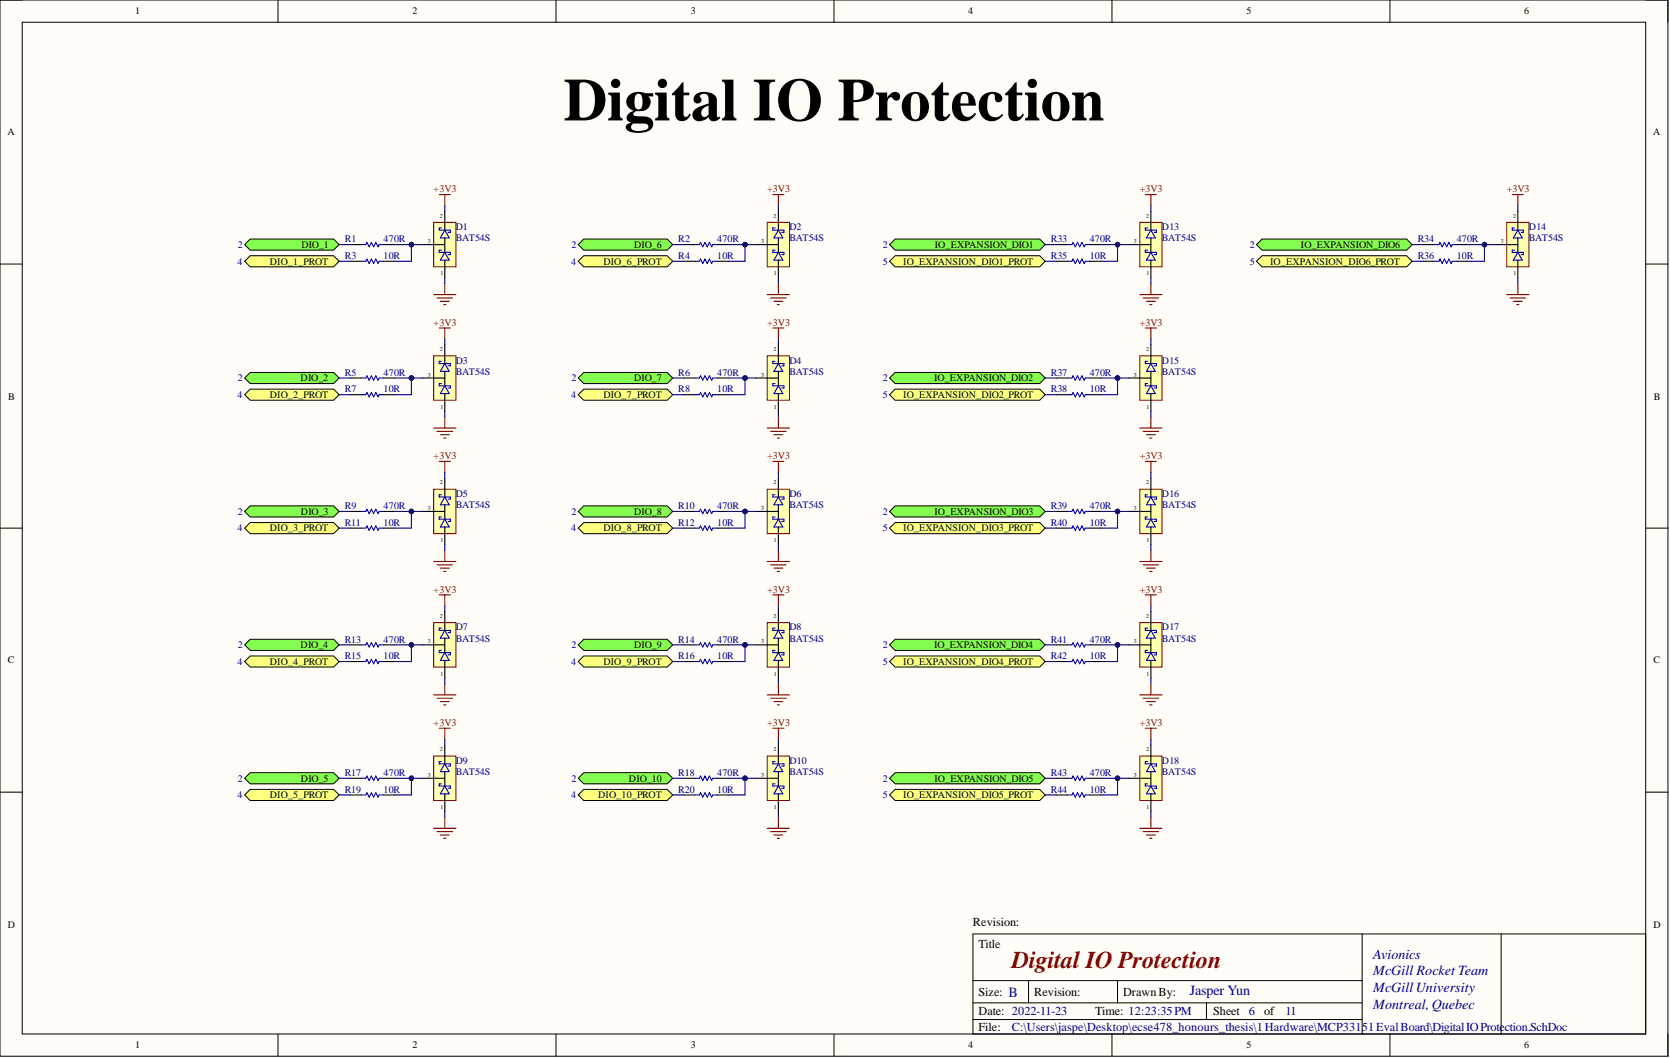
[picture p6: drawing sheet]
<svg xmlns="http://www.w3.org/2000/svg" width="381mm" height="241mm" viewBox="0 0 381 241" stroke-linecap="round" stroke-linejoin="round" font-family="sans-serif">
<defs><g id="words">
<text font-size="13.8" x="128.6" y="27.5">Digital IO Protection</text>
<text font-size="5.5" fill="#800000" x="230.9" y="220.7">Digital IO Protection</text>
<g font-size="3.2" fill="#000080">
<text x="313.3" y="218.7">Avionics</text>
<text x="230.1" y="227.3">B</text>
<text x="271.4" y="227">Jasper Yun</text>
<text x="313.3" y="222.5">McGill Rocket Team</text>
<text x="313.3" y="226.3">McGillUniversity</text>
<text x="313.3" y="230.1">Montreal,Quebec</text>
</g>
<g font-size="2.8">
<text x="222" y="211.1">Revision:</text>
<text x="223.2" y="216.2">Title</text>
<text x="223.2" y="227.1">Size:</text>
<text x="235.9" y="227.1">Revision:</text>
<text x="256.2" y="227.1">DrawnBy:</text>
<text x="223.2" y="231.4">Date: 2022-11-23</text>
<text x="249.9" y="231.4">Time: 12:23:35PM</text>
<text x="276.8" y="231.4">Sheet</text>
<text x="288.4" y="231.4">of</text>
<text x="223.2" y="235.2">File:</text>
</g>
<g font-size="2.8" fill="#000080">
<text x="284.9" y="231.4">6</text>
<text x="293.3" y="231.4">11</text>
<text x="230.9" y="235.2">C:\Users\jaspe\Desktop\ecse478_honours_thesis\1Hardware\MCP33151EvalBoard\DigitalIOProtection.SchDoc</text>
</g>
<g font-size="2.3">
<text x="30.9" y="3.3">1</text>
<text x="94.1" y="3.3">2</text>
<text x="157.6" y="3.3">3</text>
<text x="220.9" y="3.3">4</text>
<text x="284.4" y="3.3">5</text>
<text x="347.7" y="3.3">6</text>
<text x="1.7" y="30.9">A</text>
<text x="377.1" y="30.9">A</text>
<text x="68.7" y="56.5">DIO_1</text>
<text x="144.7" y="56.5">DIO_6</text>
<text x="213.3" y="56.5">IO_EXPANSION_DIO1</text>
<text x="296.8" y="56.5">IO_EXPANSION_DIO6</text>
<text x="61.6" y="60.4">DIO_1_PROT</text>
<text x="137.7" y="60.4">DIO_6_PROT</text>
<text x="206.1" y="60.4">IO_EXPANSION_DIO1_PROT</text>
<text x="289.8" y="60.4">IO_EXPANSION_DIO6_PROT</text>
<text x="68.6" y="87">DIO_2</text>
<text x="144.7" y="87">DIO_7</text>
<text x="213.1" y="87">IO_EXPANSION_DIO2</text>
<text x="1.9" y="91.1">B</text>
<text x="61.6" y="90.8">DIO_2_PROT</text>
<text x="137.7" y="90.8">DIO_7_PROT</text>
<text x="206.1" y="90.8">IO_EXPANSION_DIO2_PROT</text>
<text x="377.3" y="91.1">B</text>
<text x="68.7" y="117.4">DIO_3</text>
<text x="144.7" y="117.4">DIO_8</text>
<text x="213.2" y="117.4">IO_EXPANSION_DIO3</text>
<text x="61.6" y="121.2">DIO_3_PROT</text>
<text x="137.7" y="121.2">DIO_8_PROT</text>
<text x="206.1" y="121.2">IO_EXPANSION_DIO3_PROT</text>
<text x="68.6" y="147.8">DIO_4</text>
<text x="144.7" y="147.8">DIO_9</text>
<text x="213.1" y="147.8">IO_EXPANSION_DIO4</text>
<text x="1.8" y="151.3">C</text>
<text x="61.6" y="151.6">DIO_4_PROT</text>
<text x="137.7" y="151.6">DIO_9_PROT</text>
<text x="206.1" y="151.6">IO_EXPANSION_DIO4_PROT</text>
<text x="377.2" y="151.3">C</text>
<text x="68.7" y="178.3">DIO_5</text>
<text x="143.5" y="178.3">DIO_10</text>
<text x="213.2" y="178.3">IO_EXPANSION_DIO5</text>
<text x="61.6" y="182.1">DIO_5_PROT</text>
<text x="136.5" y="182.1">DIO_10_PROT</text>
<text x="206.1" y="182.1">IO_EXPANSION_DIO5_PROT</text>
<text x="1.8" y="211.6">D</text>
<text x="377.2" y="211.6">D</text>
<text x="30.9" y="239.1">1</text>
<text x="94.1" y="239.1">2</text>
<text x="157.6" y="239.1">3</text>
<text x="220.9" y="239.1">4</text>
<text x="284.4" y="239.1">5</text>
<text x="347.7" y="239.1">6</text>
</g>
<g font-size="2.3" fill="#800000">
<text x="98.9" y="43.9">+3V3</text>
<text x="175" y="43.9">+3V3</text>
<text x="260" y="43.9">+3V3</text>
<text x="343.7" y="43.9">+3V3</text>
<text x="98.9" y="74.3">+3V3</text>
<text x="175" y="74.3">+3V3</text>
<text x="260" y="74.3">+3V3</text>
<text x="98.9" y="104.7">+3V3</text>
<text x="175" y="104.7">+3V3</text>
<text x="260" y="104.7">+3V3</text>
<text x="98.9" y="135.2">+3V3</text>
<text x="175" y="135.2">+3V3</text>
<text x="260" y="135.2">+3V3</text>
<text x="98.9" y="165.6">+3V3</text>
<text x="175" y="165.6">+3V3</text>
<text x="260" y="165.6">+3V3</text>
</g>
<g font-size="2.3" fill="#000080">
<text x="104" y="52.5">D1</text>
<text x="180.1" y="52.5">D2</text>
<text x="265.1" y="52.5">D13</text>
<text x="348.8" y="52.5">D14</text>
<text x="54.3" y="56.5">2</text>
<text x="78.6" y="55.3">R1</text>
<text x="78.6" y="59.1">R3</text>
<text x="87.5" y="55.3">470R</text>
<text x="87.5" y="59.1">10R</text>
<text x="104" y="55">BAT54S</text>
<text x="130.4" y="56.5">2</text>
<text x="154.7" y="55.3">R2</text>
<text x="154.7" y="59.1">R4</text>
<text x="163.6" y="55.3">470R</text>
<text x="163.6" y="59.1">10R</text>
<text x="180.1" y="55">BAT54S</text>
<text x="201.4" y="56.5">2</text>
<text x="239.7" y="55.3">R33</text>
<text x="239.7" y="59.1">R35</text>
<text x="248.6" y="55.3">470R</text>
<text x="248.6" y="59.1">10R</text>
<text x="265.1" y="55">BAT54S</text>
<text x="285.1" y="56.5">2</text>
<text x="323.5" y="55.3">R34</text>
<text x="323.5" y="59.1">R36</text>
<text x="332.3" y="55.3">470R</text>
<text x="332.3" y="59.1">10R</text>
<text x="348.8" y="55">BAT54S</text>
<text x="54.2" y="60.4">4</text>
<text x="130.3" y="60.4">4</text>
<text x="201.4" y="60.4">5</text>
<text x="285.1" y="60.4">5</text>
<text x="104" y="82.9">D3</text>
<text x="180.1" y="82.9">D4</text>
<text x="265.1" y="82.9">D15</text>
<text x="54.3" y="87">2</text>
<text x="78.6" y="85.7">R5</text>
<text x="78.6" y="89.5">R7</text>
<text x="87.5" y="85.7">470R</text>
<text x="87.5" y="89.5">10R</text>
<text x="104" y="85.5">BAT54S</text>
<text x="130.4" y="87">2</text>
<text x="154.7" y="85.7">R6</text>
<text x="154.7" y="89.5">R8</text>
<text x="163.6" y="85.7">470R</text>
<text x="163.6" y="89.5">10R</text>
<text x="180.1" y="85.5">BAT54S</text>
<text x="201.4" y="87">2</text>
<text x="239.7" y="85.7">R37</text>
<text x="239.7" y="89.5">R38</text>
<text x="248.6" y="85.7">470R</text>
<text x="248.6" y="89.5">10R</text>
<text x="265.1" y="85.5">BAT54S</text>
<text x="54.2" y="90.8">4</text>
<text x="130.3" y="90.8">4</text>
<text x="201.4" y="90.8">5</text>
<text x="104" y="113.3">D5</text>
<text x="180.1" y="113.3">D6</text>
<text x="265.1" y="113.3">D16</text>
<text x="54.3" y="117.4">2</text>
<text x="78.6" y="116.1">R9</text>
<text x="78.6" y="119.9">R11</text>
<text x="87.5" y="116.1">470R</text>
<text x="87.5" y="119.9">10R</text>
<text x="104" y="115.9">BAT54S</text>
<text x="130.4" y="117.4">2</text>
<text x="154.7" y="116.1">R10</text>
<text x="154.7" y="119.9">R12</text>
<text x="163.6" y="116.1">470R</text>
<text x="163.6" y="119.9">10R</text>
<text x="180.1" y="115.9">BAT54S</text>
<text x="201.4" y="117.4">2</text>
<text x="239.7" y="116.1">R39</text>
<text x="239.7" y="119.9">R40</text>
<text x="248.6" y="116.1">470R</text>
<text x="248.6" y="119.9">10R</text>
<text x="265.1" y="115.9">BAT54S</text>
<text x="54.2" y="121.2">4</text>
<text x="130.3" y="121.2">4</text>
<text x="201.4" y="121.2">5</text>
<text x="104" y="143.8">D7</text>
<text x="180.1" y="143.8">D8</text>
<text x="265.1" y="143.8">D17</text>
<text x="54.3" y="147.8">2</text>
<text x="78.6" y="146.6">R13</text>
<text x="87.5" y="146.6">470R</text>
<text x="104" y="146.3">BAT54S</text>
<text x="130.4" y="147.8">2</text>
<text x="154.7" y="146.6">R14</text>
<text x="163.6" y="146.6">470R</text>
<text x="180.1" y="146.3">BAT54S</text>
<text x="201.4" y="147.8">2</text>
<text x="239.7" y="146.6">R41</text>
<text x="248.6" y="146.6">470R</text>
<text x="265.1" y="146.3">BAT54S</text>
<text x="54.2" y="151.6">4</text>
<text x="78.6" y="150.4">R15</text>
<text x="87.5" y="150.4">10R</text>
<text x="130.3" y="151.6">4</text>
<text x="154.7" y="150.4">R16</text>
<text x="163.6" y="150.4">10R</text>
<text x="201.4" y="151.6">5</text>
<text x="239.7" y="150.4">R42</text>
<text x="248.6" y="150.4">10R</text>
<text x="54.3" y="178.3">2</text>
<text x="78.6" y="177">R17</text>
<text x="87.5" y="177">470R</text>
<text x="104" y="174.2">D9</text>
<text x="104" y="176.7">BAT54S</text>
<text x="130.4" y="178.3">2</text>
<text x="154.7" y="177">R18</text>
<text x="163.6" y="177">470R</text>
<text x="180.1" y="174.2">D10</text>
<text x="180.1" y="176.7">BAT54S</text>
<text x="201.4" y="178.3">2</text>
<text x="239.7" y="177">R43</text>
<text x="248.6" y="177">470R</text>
<text x="265.1" y="174.2">D18</text>
<text x="265.1" y="176.7">BAT54S</text>
<text x="54.2" y="182.1">4</text>
<text x="78.6" y="180.8">R19</text>
<text x="87.5" y="180.8">10R</text>
<text x="130.3" y="182.1">4</text>
<text x="154.7" y="180.8">R20</text>
<text x="163.6" y="180.8">10R</text>
<text x="201.4" y="182.1">5</text>
<text x="239.7" y="180.8">R44</text>
<text x="248.6" y="180.8">10R</text>
</g>
<g font-size="1.4">
<text x="100.4" y="49.6">2</text>
<text x="176.5" y="49.6">2</text>
<text x="261.5" y="49.6">2</text>
<text x="345.2" y="49.6">2</text>
<text x="97.6" y="55.4">3</text>
<text x="173.7" y="55.4">3</text>
<text x="258.7" y="55.4">3</text>
<text x="342.4" y="55.4">3</text>
<text x="100.5" y="62.8">1</text>
<text x="176.6" y="62.8">1</text>
<text x="261.6" y="62.8">1</text>
<text x="345.3" y="62.8">1</text>
<text x="100.4" y="80">2</text>
<text x="176.5" y="80">2</text>
<text x="261.5" y="80">2</text>
<text x="97.6" y="85.9">3</text>
<text x="173.7" y="85.9">3</text>
<text x="258.7" y="85.9">3</text>
<text x="100.5" y="93.2">1</text>
<text x="176.6" y="93.2">1</text>
<text x="261.6" y="93.2">1</text>
<text x="100.4" y="110.5">2</text>
<text x="176.5" y="110.5">2</text>
<text x="261.5" y="110.5">2</text>
<text x="97.6" y="116.3">3</text>
<text x="173.7" y="116.3">3</text>
<text x="258.7" y="116.3">3</text>
<text x="100.5" y="123.7">1</text>
<text x="176.6" y="123.7">1</text>
<text x="261.6" y="123.7">1</text>
<text x="100.4" y="140.9">2</text>
<text x="176.5" y="140.9">2</text>
<text x="261.5" y="140.9">2</text>
<text x="97.6" y="146.7">3</text>
<text x="173.7" y="146.7">3</text>
<text x="258.7" y="146.7">3</text>
<text x="100.5" y="154.1">1</text>
<text x="176.6" y="154.1">1</text>
<text x="261.6" y="154.1">1</text>
<text x="100.4" y="171.3">2</text>
<text x="176.5" y="171.3">2</text>
<text x="261.5" y="171.3">2</text>
<text x="97.6" y="177.2">3</text>
<text x="173.7" y="177.2">3</text>
<text x="258.7" y="177.2">3</text>
<text x="100.5" y="184.5">1</text>
<text x="176.6" y="184.5">1</text>
<text x="261.6" y="184.5">1</text>
</g>
</g></defs>
<path d="M0 0h380.5v240.9h-380.5z" fill-rule="evenodd" fill="#fffcf8"/>
<path d="M0 0h380.5v240.9h-380.5z" fill="none" stroke="#000" stroke-width=".23"/>
<path d="M5.1 5.1h370.4v230.7h-370.4z" fill-rule="evenodd" fill="#fffcf8"/>
<g fill="none" stroke="#000" stroke-width=".23">
<path d="M0 0h5.1M5.1 5.1h370.4v230.7h-370.4zM63.4 0v5.1M126.8 0v5.1M190.3 0v5.1M253.7 0v5.1M317.1 0v5.1M375.5 0h5v5.1M0 60.2h5.1M375.5 60.2h5M0 120.4h5.1M375.5 120.4h5"/>
<path d="M0 180.7h5.1M375.5 180.7h5M222 213h153.5v22.8h-153.5zM310.8 213v22.8M342.5 213v22.8M63.4 235.8v5.1M126.8 235.8v5.1M190.3 235.8v5.1M222 223.7h88.8M222 228.7h88.8M222 232.5h88.8M234.7 223.7v5"/>
<path d="M253.7 235.8v5.1M255 223.7v5M275.2 228.7v3.8M317.1 235.8v5.1M380.5 235.8v5.1"/>
</g>
<path d="M98.9 50.7h5.1v10.2h-5.1z" fill-rule="evenodd" fill="#ffffb0"/>
<path d="M98.9 50.7h5.1v10.2h-5.1z" fill="none" stroke="#800000" stroke-width=".23"/>
<path d="M100.7 57.1h-.5v.5h2.5v.5h-.5M100.7 52h-.5v.5h2.5v.5h-.5M101.5 57.6l1 1.7h-2zM101.5 52.5l1 1.8h-2z" fill="none" stroke="#00f" stroke-width=".25"/>
<path d="M96.4 55.8h5.1M101.5 48.2v4.3M101.5 54.3v3.3M101.5 59.3v4.1" fill="none" stroke="#000" stroke-width=".25"/>
<path d="M100.2 44.4h2.5M101.5 44.4v2.5M98.9 67.2h5.1M99.7 68h3.6M100.5 68.7h2M101.2 69.5h.5M101.5 64.7v2.5" fill="none" stroke="#800000" stroke-width=".25"/>
<path d="M55.8 55.8l1.3-1.3h19l1.3 1.3-1.3 1.3h-19z" fill-rule="evenodd" fill="#85fc50"/>
<path d="M55.8 55.8l1.3-1.3h19l1.3 1.3-1.3 1.3h-19z" fill="none" stroke="#000" stroke-width=".23"/>
<path d="M55.8 59.6l1.3-1.3h19l1.3 1.3-1.3 1.3h-19z" fill-rule="evenodd" fill="#ffff80"/>
<path d="M55.8 59.6l1.3-1.3h19l1.3 1.3-1.3 1.3h-19z" fill="none" stroke="#000" stroke-width=".23"/>
<path d="M79.9 55.8h2.5M79.9 59.6h2.5M87.5 55.8h2.6M87.5 59.6h2.6" fill="none" stroke="#000" stroke-width=".25"/>
<path d="M82.4 55.8h1.1l.2-.5 .5 1 .5-1 .5 1 .5-1 .6 1 .2-.5h1M82.4 59.6h1.1l.2-.5 .5 1 .5-1 .5 1 .5-1 .6 1 .2-.5h1" fill="none" stroke="#00f" stroke-width=".25"/>
<path d="M98.9 81.1h5.1v10.2h-5.1z" fill-rule="evenodd" fill="#ffffb0"/>
<path d="M98.9 81.1h5.1v10.2h-5.1z" fill="none" stroke="#800000" stroke-width=".23"/>
<path d="M100.7 87.5h-.5v.5h2.5v.5h-.5M100.7 82.4h-.5v.5h2.5v.5h-.5M101.5 88l1 1.8h-2zM101.5 82.9l1 1.8h-2z" fill="none" stroke="#00f" stroke-width=".25"/>
<path d="M101.5 78.6v4.3M96.4 86.2h5.1M101.5 84.7v3.3M101.5 89.8v4" fill="none" stroke="#000" stroke-width=".25"/>
<path d="M100.2 74.8h2.5M101.5 74.8v2.5M98.9 97.6h5.1M99.7 98.4h3.6M100.5 99.1h2M101.2 99.9h.5M101.5 95.1v2.5" fill="none" stroke="#800000" stroke-width=".25"/>
<path d="M55.8 86.2l1.3-1.3h19l1.3 1.3-1.3 1.3h-19z" fill-rule="evenodd" fill="#85fc50"/>
<path d="M55.8 86.2l1.3-1.3h19l1.3 1.3-1.3 1.3h-19z" fill="none" stroke="#000" stroke-width=".23"/>
<path d="M55.8 90l1.3-1.2h19l1.3 1.2-1.3 1.3h-19z" fill-rule="evenodd" fill="#ffff80"/>
<path d="M55.8 90l1.3-1.2h19l1.3 1.2-1.3 1.3h-19z" fill="none" stroke="#000" stroke-width=".23"/>
<path d="M79.9 86.2h2.5M79.9 90h2.5M87.5 86.2h2.6M87.5 90h2.6" fill="none" stroke="#000" stroke-width=".25"/>
<path d="M82.4 86.2h1.1l.2-.5 .5 1 .5-1 .5 1 .5-1 .6 1 .2-.5h1M82.4 90h1.1l.2-.5 .5 1 .5-1 .5 1 .5-1 .6 1 .2-.5h1" fill="none" stroke="#00f" stroke-width=".25"/>
<path d="M98.9 111.6h5.1v10.1h-5.1z" fill-rule="evenodd" fill="#ffffb0"/>
<path d="M98.9 111.6h5.1v10.1h-5.1z" fill="none" stroke="#800000" stroke-width=".23"/>
<path d="M100.7 117.9h-.5v.5h2.5v.5h-.5M100.7 112.8h-.5v.5h2.5v.6h-.5M101.5 118.4l1 1.8h-2zM101.5 113.3l1 1.8h-2z" fill="none" stroke="#00f" stroke-width=".25"/>
<path d="M96.4 116.6h5.1M101.5 109v4.3M101.5 115.1v3.3M101.5 120.2v4.1" fill="none" stroke="#000" stroke-width=".25"/>
<path d="M100.2 105.2h2.5M101.5 105.2v2.6M98.9 128.1h5.1M99.7 128.8h3.6M100.5 129.6h2M101.2 130.3h.5M101.5 125.5v2.6" fill="none" stroke="#800000" stroke-width=".25"/>
<path d="M55.8 116.6l1.3-1.2h19l1.3 1.2-1.3 1.3h-19z" fill-rule="evenodd" fill="#85fc50"/>
<path d="M55.8 116.6l1.3-1.2h19l1.3 1.2-1.3 1.3h-19z" fill="none" stroke="#000" stroke-width=".23"/>
<path d="M55.8 120.4l1.3-1.2h19l1.3 1.2-1.3 1.3h-19z" fill-rule="evenodd" fill="#ffff80"/>
<path d="M55.8 120.4l1.3-1.2h19l1.3 1.2-1.3 1.3h-19z" fill="none" stroke="#000" stroke-width=".23"/>
<path d="M79.9 116.6h2.5M87.5 116.6h2.6M79.9 120.4h2.5M87.5 120.4h2.6" fill="none" stroke="#000" stroke-width=".25"/>
<path d="M82.4 116.6h1.1l.2-.5 .5 1.1 .5-1.1 .5 1.1 .5-1.1 .6 1.1 .2-.6h1M82.4 120.4h1.1l.2-.5 .5 1.1 .5-1.1 .5 1.1 .5-1.1 .6 1.1 .2-.6h1" fill="none" stroke="#00f" stroke-width=".25"/>
<path d="M98.9 142h5.1v10.1h-5.1z" fill-rule="evenodd" fill="#ffffb0"/>
<path d="M98.9 142h5.1v10.1h-5.1z" fill="none" stroke="#800000" stroke-width=".23"/>
<path d="M100.7 148.3h-.5v.5h2.5v.6h-.5M100.7 143.3h-.5v.5h2.5v.5h-.5M101.5 148.8l1 1.8h-2zM101.5 143.8l1 1.8h-2z" fill="none" stroke="#00f" stroke-width=".25"/>
<path d="M101.5 139.5v4.3M96.4 147.1h5.1M101.5 145.6v3.2M101.5 150.6v4.1" fill="none" stroke="#000" stroke-width=".25"/>
<path d="M100.2 135.7h2.5M101.5 135.7v2.5M98.9 158.5h5.1M99.7 159.2h3.6M101.5 155.9v2.6M100.5 160h2M101.2 160.8h.5" fill="none" stroke="#800000" stroke-width=".25"/>
<path d="M55.8 147.1l1.3-1.3h19l1.3 1.3-1.3 1.2h-19z" fill-rule="evenodd" fill="#85fc50"/>
<path d="M55.8 147.1l1.3-1.3h19l1.3 1.3-1.3 1.2h-19z" fill="none" stroke="#000" stroke-width=".23"/>
<path d="M55.8 150.9l1.3-1.3h19l1.3 1.3-1.3 1.2h-19z" fill-rule="evenodd" fill="#ffff80"/>
<path d="M55.8 150.9l1.3-1.3h19l1.3 1.3-1.3 1.2h-19z" fill="none" stroke="#000" stroke-width=".23"/>
<path d="M79.9 147.1h2.5M79.9 150.9h2.5M87.5 147.1h2.6M87.5 150.9h2.6" fill="none" stroke="#000" stroke-width=".25"/>
<path d="M82.4 147.1h1.1l.2-.5 .5 1 .5-1 .5 1 .5-1 .6 1 .2-.5h1M82.4 150.9h1.1l.2-.5 .5 1 .5-1 .5 1 .5-1 .6 1 .2-.5h1" fill="none" stroke="#00f" stroke-width=".25"/>
<path d="M98.9 172.4h5.1v10.2h-5.1z" fill-rule="evenodd" fill="#ffffb0"/>
<path d="M98.9 172.4h5.1v10.2h-5.1z" fill="none" stroke="#800000" stroke-width=".23"/>
<path d="M100.7 178.8h-.5v.5h2.5v.5h-.5M100.7 173.7h-.5v.5h2.5v.5h-.5M101.5 179.3l1 1.8h-2zM101.5 174.2l1 1.8h-2z" fill="none" stroke="#00f" stroke-width=".25"/>
<path d="M96.4 177.5h5.1M101.5 169.9v4.3M101.5 176v3.3M101.5 181.1v4" fill="none" stroke="#000" stroke-width=".25"/>
<path d="M100.2 166.1h2.5M101.5 166.1v2.5M98.9 188.9h5.1M99.7 189.7h3.6M100.5 190.4h2M101.2 191.2h.5M101.5 186.4v2.5" fill="none" stroke="#800000" stroke-width=".25"/>
<path d="M55.8 177.5l1.3-1.3h19l1.3 1.3-1.3 1.3h-19z" fill-rule="evenodd" fill="#85fc50"/>
<path d="M55.8 177.5l1.3-1.3h19l1.3 1.3-1.3 1.3h-19z" fill="none" stroke="#000" stroke-width=".23"/>
<path d="M55.8 181.3l1.3-1.3h19l1.3 1.3-1.3 1.3h-19z" fill-rule="evenodd" fill="#ffff80"/>
<path d="M55.8 181.3l1.3-1.3h19l1.3 1.3-1.3 1.3h-19z" fill="none" stroke="#000" stroke-width=".23"/>
<path d="M79.9 177.5h2.5M87.5 177.5h2.6M79.9 181.3h2.5M87.5 181.3h2.6" fill="none" stroke="#000" stroke-width=".25"/>
<path d="M82.4 177.5h1.1l.2-.5 .5 1 .5-1 .5 1 .5-1 .6 1 .2-.5h1M82.4 181.3h1.1l.2-.5 .5 1 .5-1 .5 1 .5-1 .6 1 .2-.5h1" fill="none" stroke="#00f" stroke-width=".25"/>
<path d="M175 50.7h5.1v10.2h-5.1z" fill-rule="evenodd" fill="#ffffb0"/>
<path d="M175 50.7h5.1v10.2h-5.1z" fill="none" stroke="#800000" stroke-width=".23"/>
<path d="M176.8 57.1h-.5v.5h2.5v.5h-.5M176.8 52h-.5v.5h2.5v.5h-.5M177.6 57.6l1 1.7h-2zM177.6 52.5l1 1.8h-2z" fill="none" stroke="#00f" stroke-width=".25"/>
<path d="M172.5 55.8h5.1M177.6 48.2v4.3M177.6 54.3v3.3M177.6 59.3v4.1" fill="none" stroke="#000" stroke-width=".25"/>
<path d="M176.3 44.4h2.5M177.6 44.4v2.5M175 67.2h5.1M175.8 68h3.6M176.6 68.7h2M177.3 69.5h.5M177.6 64.7v2.5" fill="none" stroke="#800000" stroke-width=".25"/>
<path d="M131.9 55.8l1.3-1.3h19l1.3 1.3-1.3 1.3h-19z" fill-rule="evenodd" fill="#85fc50"/>
<path d="M131.9 55.8l1.3-1.3h19l1.3 1.3-1.3 1.3h-19z" fill="none" stroke="#000" stroke-width=".23"/>
<path d="M131.9 59.6l1.3-1.3h19l1.3 1.3-1.3 1.3h-19z" fill-rule="evenodd" fill="#ffff80"/>
<path d="M131.9 59.6l1.3-1.3h19l1.3 1.3-1.3 1.3h-19z" fill="none" stroke="#000" stroke-width=".23"/>
<path d="M156 55.8h2.6M156 59.6h2.6M163.6 55.8h2.6M163.6 59.6h2.6" fill="none" stroke="#000" stroke-width=".25"/>
<path d="M158.6 55.8h1l.2-.5 .5 1 .5-1 .5 1 .6-1 .5 1 .2-.5h1M158.6 59.6h1l.2-.5 .5 1 .5-1 .5 1 .6-1 .5 1 .2-.5h1" fill="none" stroke="#00f" stroke-width=".25"/>
<path d="M175 81.1h5.1v10.2h-5.1z" fill-rule="evenodd" fill="#ffffb0"/>
<path d="M175 81.1h5.1v10.2h-5.1z" fill="none" stroke="#800000" stroke-width=".23"/>
<path d="M176.8 87.5h-.5v.5h2.5v.5h-.5M176.8 82.4h-.5v.5h2.5v.5h-.5M177.6 88l1 1.8h-2zM177.6 82.9l1 1.8h-2z" fill="none" stroke="#00f" stroke-width=".25"/>
<path d="M177.6 78.6v4.3M172.5 86.2h5.1M177.6 84.7v3.3M177.6 89.8v4" fill="none" stroke="#000" stroke-width=".25"/>
<path d="M176.3 74.8h2.5M177.6 74.8v2.5M175 97.6h5.1M175.8 98.4h3.6M176.6 99.1h2M177.3 99.9h.5M177.6 95.1v2.5" fill="none" stroke="#800000" stroke-width=".25"/>
<path d="M131.9 86.2l1.3-1.3h19l1.3 1.3-1.3 1.3h-19z" fill-rule="evenodd" fill="#85fc50"/>
<path d="M131.9 86.2l1.3-1.3h19l1.3 1.3-1.3 1.3h-19z" fill="none" stroke="#000" stroke-width=".23"/>
<path d="M131.9 90l1.3-1.2h19l1.3 1.2-1.3 1.3h-19z" fill-rule="evenodd" fill="#ffff80"/>
<path d="M131.9 90l1.3-1.2h19l1.3 1.2-1.3 1.3h-19z" fill="none" stroke="#000" stroke-width=".23"/>
<path d="M156 86.2h2.6M156 90h2.6M163.6 86.2h2.6M163.6 90h2.6" fill="none" stroke="#000" stroke-width=".25"/>
<path d="M158.6 86.2h1l.2-.5 .5 1 .5-1 .5 1 .6-1 .5 1 .2-.5h1M158.6 90h1l.2-.5 .5 1 .5-1 .5 1 .6-1 .5 1 .2-.5h1" fill="none" stroke="#00f" stroke-width=".25"/>
<path d="M175 111.6h5.1v10.1h-5.1z" fill-rule="evenodd" fill="#ffffb0"/>
<path d="M175 111.6h5.1v10.1h-5.1z" fill="none" stroke="#800000" stroke-width=".23"/>
<path d="M176.8 117.9h-.5v.5h2.5v.5h-.5M176.8 112.8h-.5v.5h2.5v.6h-.5M177.6 118.4l1 1.8h-2zM177.6 113.3l1 1.8h-2z" fill="none" stroke="#00f" stroke-width=".25"/>
<path d="M172.5 116.6h5.1M177.6 109v4.3M177.6 115.1v3.3M177.6 120.2v4.1" fill="none" stroke="#000" stroke-width=".25"/>
<path d="M176.3 105.2h2.5M177.6 105.2v2.6M175 128.1h5.1M175.8 128.8h3.6M176.6 129.6h2M177.3 130.3h.5M177.6 125.5v2.6" fill="none" stroke="#800000" stroke-width=".25"/>
<path d="M131.9 116.6l1.3-1.2h19l1.3 1.2-1.3 1.3h-19z" fill-rule="evenodd" fill="#85fc50"/>
<path d="M131.9 116.6l1.3-1.2h19l1.3 1.2-1.3 1.3h-19z" fill="none" stroke="#000" stroke-width=".23"/>
<path d="M131.9 120.4l1.3-1.2h19l1.3 1.2-1.3 1.3h-19z" fill-rule="evenodd" fill="#ffff80"/>
<path d="M131.9 120.4l1.3-1.2h19l1.3 1.2-1.3 1.3h-19z" fill="none" stroke="#000" stroke-width=".23"/>
<path d="M156 116.6h2.6M163.6 116.6h2.6M156 120.4h2.6M163.6 120.4h2.6" fill="none" stroke="#000" stroke-width=".25"/>
<path d="M158.6 116.6h1l.2-.5 .5 1.1 .5-1.1 .5 1.1 .6-1.1 .5 1.1 .2-.6h1M158.6 120.4h1l.2-.5 .5 1.1 .5-1.1 .5 1.1 .6-1.1 .5 1.1 .2-.6h1" fill="none" stroke="#00f" stroke-width=".25"/>
<path d="M175 142h5.1v10.1h-5.1z" fill-rule="evenodd" fill="#ffffb0"/>
<path d="M175 142h5.1v10.1h-5.1z" fill="none" stroke="#800000" stroke-width=".23"/>
<path d="M176.8 148.3h-.5v.5h2.5v.6h-.5M176.8 143.3h-.5v.5h2.5v.5h-.5M177.6 148.8l1 1.8h-2zM177.6 143.8l1 1.8h-2z" fill="none" stroke="#00f" stroke-width=".25"/>
<path d="M177.6 139.5v4.3M172.5 147.1h5.1M177.6 145.6v3.2M177.6 150.6v4.1" fill="none" stroke="#000" stroke-width=".25"/>
<path d="M176.3 135.7h2.5M177.6 135.7v2.5M175 158.5h5.1M175.8 159.2h3.6M177.6 155.9v2.6M176.6 160h2M177.3 160.8h.5" fill="none" stroke="#800000" stroke-width=".25"/>
<path d="M131.9 147.1l1.3-1.3h19l1.3 1.3-1.3 1.2h-19z" fill-rule="evenodd" fill="#85fc50"/>
<path d="M131.9 147.1l1.3-1.3h19l1.3 1.3-1.3 1.2h-19z" fill="none" stroke="#000" stroke-width=".23"/>
<path d="M131.9 150.9l1.3-1.3h19l1.3 1.3-1.3 1.2h-19z" fill-rule="evenodd" fill="#ffff80"/>
<path d="M131.9 150.9l1.3-1.3h19l1.3 1.3-1.3 1.2h-19z" fill="none" stroke="#000" stroke-width=".23"/>
<path d="M156 147.1h2.6M156 150.9h2.6M163.6 147.1h2.6M163.6 150.9h2.6" fill="none" stroke="#000" stroke-width=".25"/>
<path d="M158.6 147.1h1l.2-.5 .5 1 .5-1 .5 1 .6-1 .5 1 .2-.5h1M158.6 150.9h1l.2-.5 .5 1 .5-1 .5 1 .6-1 .5 1 .2-.5h1" fill="none" stroke="#00f" stroke-width=".25"/>
<path d="M175 172.4h5.1v10.2h-5.1z" fill-rule="evenodd" fill="#ffffb0"/>
<path d="M175 172.4h5.1v10.2h-5.1z" fill="none" stroke="#800000" stroke-width=".23"/>
<path d="M176.8 178.8h-.5v.5h2.5v.5h-.5M176.8 173.7h-.5v.5h2.5v.5h-.5M177.6 179.3l1 1.8h-2zM177.6 174.2l1 1.8h-2z" fill="none" stroke="#00f" stroke-width=".25"/>
<path d="M172.5 177.5h5.1M177.6 169.9v4.3M177.6 176v3.3M177.6 181.1v4" fill="none" stroke="#000" stroke-width=".25"/>
<path d="M176.3 166.1h2.5M177.6 166.1v2.5M175 188.9h5.1M175.8 189.7h3.6M176.6 190.4h2M177.3 191.2h.5M177.6 186.4v2.5" fill="none" stroke="#800000" stroke-width=".25"/>
<path d="M131.9 177.5l1.3-1.3h19l1.3 1.3-1.3 1.3h-19z" fill-rule="evenodd" fill="#85fc50"/>
<path d="M131.9 177.5l1.3-1.3h19l1.3 1.3-1.3 1.3h-19z" fill="none" stroke="#000" stroke-width=".23"/>
<path d="M131.9 181.3l1.3-1.3h19l1.3 1.3-1.3 1.3h-19z" fill-rule="evenodd" fill="#ffff80"/>
<path d="M131.9 181.3l1.3-1.3h19l1.3 1.3-1.3 1.3h-19z" fill="none" stroke="#000" stroke-width=".23"/>
<path d="M156 177.5h2.6M163.6 177.5h2.6M156 181.3h2.6M163.6 181.3h2.6" fill="none" stroke="#000" stroke-width=".25"/>
<path d="M158.6 177.5h1l.2-.5 .5 1 .5-1 .5 1 .6-1 .5 1 .2-.5h1M158.6 181.3h1l.2-.5 .5 1 .5-1 .5 1 .6-1 .5 1 .2-.5h1" fill="none" stroke="#00f" stroke-width=".25"/>
<path d="M260 50.7h5.1v10.2h-5.1z" fill-rule="evenodd" fill="#ffffb0"/>
<path d="M260 50.7h5.1v10.2h-5.1z" fill="none" stroke="#800000" stroke-width=".23"/>
<path d="M243.5 55.8h1.1l.2-.5 .5 1 .5-1 .5 1 .5-1 .5 1 .3-.5h1M243.5 59.6h1.1l.2-.5 .5 1 .5-1 .5 1 .5-1 .5 1 .3-.5h1M261.8 57.1h-.5v.5h2.5v.5h-.5M261.8 52h-.5v.5h2.5v.5h-.5M262.6 57.6l1 1.7h-2zM262.6 52.5l1 1.8h-2z" fill="none" stroke="#00f" stroke-width=".25"/>
<path d="M241 55.8h2.5M241 59.6h2.5M248.6 55.8h2.5M248.6 59.6h2.5M257.5 55.8h5.1M262.6 48.2v4.3M262.6 54.3v3.3M262.6 59.3v4.1" fill="none" stroke="#000" stroke-width=".25"/>
<path d="M261.3 44.4h2.5M262.6 44.4v2.5M260 67.2h5.1M260.8 68h3.5M261.6 68.7h2M262.3 69.5h.5M262.6 64.7v2.5" fill="none" stroke="#800000" stroke-width=".25"/>
<path d="M260 81.1h5.1v10.2h-5.1z" fill-rule="evenodd" fill="#ffffb0"/>
<path d="M260 81.1h5.1v10.2h-5.1z" fill="none" stroke="#800000" stroke-width=".23"/>
<path d="M243.5 86.2h1.1l.2-.5 .5 1 .5-1 .5 1 .5-1 .5 1 .3-.5h1M243.5 90h1.1l.2-.5 .5 1 .5-1 .5 1 .5-1 .5 1 .3-.5h1M261.8 87.5h-.5v.5h2.5v.5h-.5M261.8 82.4h-.5v.5h2.5v.5h-.5M262.6 88l1 1.8h-2zM262.6 82.9l1 1.8h-2z" fill="none" stroke="#00f" stroke-width=".25"/>
<path d="M262.6 78.6v4.3M241 86.2h2.5M241 90h2.5M248.6 86.2h2.5M248.6 90h2.5M257.5 86.2h5.1M262.6 84.7v3.3M262.6 89.8v4" fill="none" stroke="#000" stroke-width=".25"/>
<path d="M261.3 74.8h2.5M262.6 74.8v2.5M260 97.6h5.1M260.8 98.4h3.5M261.6 99.1h2M262.3 99.9h.5M262.6 95.1v2.5" fill="none" stroke="#800000" stroke-width=".25"/>
<path d="M260 111.6h5.1v10.1h-5.1z" fill-rule="evenodd" fill="#ffffb0"/>
<path d="M260 111.6h5.1v10.1h-5.1z" fill="none" stroke="#800000" stroke-width=".23"/>
<path d="M243.5 116.6h1.1l.2-.5 .5 1.1 .5-1.1 .5 1.1 .5-1.1 .5 1.1 .3-.6h1M261.8 117.9h-.5v.5h2.5v.5h-.5M261.8 112.8h-.5v.5h2.5v.6h-.5M262.6 118.4l1 1.8h-2zM262.6 113.3l1 1.8h-2zM243.5 120.4h1.1l.2-.5 .5 1.1 .5-1.1 .5 1.1 .5-1.1 .5 1.1 .3-.6h1" fill="none" stroke="#00f" stroke-width=".25"/>
<path d="M241 116.6h2.5M248.6 116.6h2.5M257.5 116.6h5.1M262.6 109v4.3M262.6 115.1v3.3M241 120.4h2.5M248.6 120.4h2.5M262.6 120.2v4.1" fill="none" stroke="#000" stroke-width=".25"/>
<path d="M261.3 105.2h2.5M262.6 105.2v2.6M260 128.1h5.1M260.8 128.8h3.5M261.6 129.6h2M262.3 130.3h.5M262.6 125.5v2.6" fill="none" stroke="#800000" stroke-width=".25"/>
<path d="M260 142h5.1v10.1h-5.1z" fill-rule="evenodd" fill="#ffffb0"/>
<path d="M260 142h5.1v10.1h-5.1z" fill="none" stroke="#800000" stroke-width=".23"/>
<path d="M243.5 147.1h1.1l.2-.5 .5 1 .5-1 .5 1 .5-1 .5 1 .3-.5h1M243.5 150.9h1.1l.2-.5 .5 1 .5-1 .5 1 .5-1 .5 1 .3-.5h1M261.8 148.3h-.5v.5h2.5v.6h-.5M261.8 143.3h-.5v.5h2.5v.5h-.5M262.6 148.8l1 1.8h-2zM262.6 143.8l1 1.8h-2z" fill="none" stroke="#00f" stroke-width=".25"/>
<path d="M262.6 139.5v4.3M241 147.1h2.5M241 150.9h2.5M248.6 147.1h2.5M248.6 150.9h2.5M257.5 147.1h5.1M262.6 145.6v3.2M262.6 150.6v4.1" fill="none" stroke="#000" stroke-width=".25"/>
<path d="M261.3 135.7h2.5M262.6 135.7v2.5M260 158.5h5.1M260.8 159.2h3.5M262.6 155.9v2.6M261.6 160h2M262.3 160.8h.5" fill="none" stroke="#800000" stroke-width=".25"/>
<path d="M260 172.4h5.1v10.2h-5.1z" fill-rule="evenodd" fill="#ffffb0"/>
<path d="M260 172.4h5.1v10.2h-5.1z" fill="none" stroke="#800000" stroke-width=".23"/>
<path d="M243.5 177.5h1.1l.2-.5 .5 1 .5-1 .5 1 .5-1 .5 1 .3-.5h1M261.8 178.8h-.5v.5h2.5v.5h-.5M261.8 173.7h-.5v.5h2.5v.5h-.5M262.6 179.3l1 1.8h-2zM262.6 174.2l1 1.8h-2zM243.5 181.3h1.1l.2-.5 .5 1 .5-1 .5 1 .5-1 .5 1 .3-.5h1" fill="none" stroke="#00f" stroke-width=".25"/>
<path d="M241 177.5h2.5M248.6 177.5h2.5M257.5 177.5h5.1M262.6 169.9v4.3M262.6 176v3.3M241 181.3h2.5M248.6 181.3h2.5M262.6 181.1v4" fill="none" stroke="#000" stroke-width=".25"/>
<path d="M261.3 166.1h2.5M262.6 166.1v2.5M260 188.9h5.1M260.8 189.7h3.5M261.6 190.4h2M262.3 191.2h.5M262.6 186.4v2.5" fill="none" stroke="#800000" stroke-width=".25"/>
<path d="M202.9 59.6l1.3-1.3h33l1.3 1.3-1.3 1.3h-33z" fill-rule="evenodd" fill="#ffff80"/>
<path d="M202.9 59.6l1.3-1.3h33l1.3 1.3-1.3 1.3h-33z" fill="none" stroke="#000" stroke-width=".23"/>
<path d="M202.9 90l1.3-1.2h33l1.3 1.2-1.3 1.3h-33z" fill-rule="evenodd" fill="#ffff80"/>
<path d="M202.9 90l1.3-1.2h33l1.3 1.2-1.3 1.3h-33z" fill="none" stroke="#000" stroke-width=".23"/>
<path d="M202.9 120.4l1.3-1.2h33l1.3 1.2-1.3 1.3h-33z" fill-rule="evenodd" fill="#ffff80"/>
<path d="M202.9 120.4l1.3-1.2h33l1.3 1.2-1.3 1.3h-33z" fill="none" stroke="#000" stroke-width=".23"/>
<path d="M202.9 150.9l1.3-1.3h33l1.3 1.3-1.3 1.2h-33z" fill-rule="evenodd" fill="#ffff80"/>
<path d="M202.9 150.9l1.3-1.3h33l1.3 1.3-1.3 1.2h-33z" fill="none" stroke="#000" stroke-width=".23"/>
<path d="M202.9 181.3l1.3-1.3h33l1.3 1.3-1.3 1.3h-33z" fill-rule="evenodd" fill="#ffff80"/>
<path d="M202.9 181.3l1.3-1.3h33l1.3 1.3-1.3 1.3h-33z" fill="none" stroke="#000" stroke-width=".23"/>
<path d="M286.7 59.6l1.2-1.3h33l1.3 1.3-1.3 1.3h-33z" fill-rule="evenodd" fill="#ffff80"/>
<path d="M286.7 59.6l1.2-1.3h33l1.3 1.3-1.3 1.3h-33z" fill="none" stroke="#000" stroke-width=".23"/>
<path d="M343.7 50.7h5.1v10.2h-5.1z" fill-rule="evenodd" fill="#ffffb0"/>
<path d="M343.7 50.7h5.1v10.2h-5.1z" fill="none" stroke="#800000" stroke-width=".23"/>
<path d="M327.3 55.8h1l.2-.5 .5 1 .5-1 .5 1 .6-1 .5 1 .2-.5h1M327.3 59.6h1l.2-.5 .5 1 .5-1 .5 1 .6-1 .5 1 .2-.5h1M345.5 57.1h-.5v.5h2.6v.5h-.6M345.5 52h-.5v.5h2.6v.5h-.6M346.3 57.6l1 1.7h-2zM346.3 52.5l1 1.8h-2z" fill="none" stroke="#00f" stroke-width=".25"/>
<path d="M324.7 55.8h2.6M324.7 59.6h2.6M332.3 55.8h2.6M332.3 59.6h2.6M341.2 55.8h5.1M346.3 48.2v4.3M346.3 54.3v3.3M346.3 59.3v4.1" fill="none" stroke="#000" stroke-width=".25"/>
<path d="M345 44.4h2.6M346.3 44.4v2.5M343.7 67.2h5.1M344.5 68h3.6M345.3 68.7h2M346 69.5h.5M346.3 64.7v2.5" fill="none" stroke="#800000" stroke-width=".25"/>
<path d="M93.9 86.2v3.8h-3.8" fill="none" stroke="#000080" stroke-width=".25"/>
<circle cx="93.9" cy="86.2" r=".51" fill="#000080"/>
<circle cx="93.9" cy="86.2" r=".51" fill="none" stroke="#000080" stroke-width=".23"/>
<path d="M77.4 55.8h2.5M93.9 55.8v3.8h-3.8M101.5 46.9v1.3M101.5 63.4v1.3" fill="none" stroke="#000080" stroke-width=".25"/>
<circle cx="93.9" cy="55.8" r=".51" fill="#000080"/>
<circle cx="93.9" cy="55.8" r=".51" fill="none" stroke="#000080" stroke-width=".23"/>
<path d="M77.4 59.6h2.5M101.5 77.3v1.3M77.4 86.2h2.5M77.4 90h2.5M101.5 93.8v1.3M77.4 116.6h2.5M93.9 116.6v3.8h-3.8M101.5 107.8v1.2M101.5 124.3v1.2" fill="none" stroke="#000080" stroke-width=".25"/>
<circle cx="93.9" cy="116.6" r=".51" fill="#000080"/>
<circle cx="93.9" cy="116.6" r=".51" fill="none" stroke="#000080" stroke-width=".23"/>
<path d="M77.4 120.4h2.5M101.5 138.2v1.3M77.4 147.1h2.5M93.9 147.1v3.8h-3.8M101.5 154.7v1.2" fill="none" stroke="#000080" stroke-width=".25"/>
<circle cx="93.9" cy="147.1" r=".51" fill="#000080"/>
<circle cx="93.9" cy="147.1" r=".51" fill="none" stroke="#000080" stroke-width=".23"/>
<path d="M77.4 150.9h2.5M77.4 177.5h2.5M93.9 177.5v3.8h-3.8M101.5 168.6v1.3M101.5 185.1v1.3" fill="none" stroke="#000080" stroke-width=".25"/>
<circle cx="93.9" cy="177.5" r=".51" fill="#000080"/>
<circle cx="93.9" cy="177.5" r=".51" fill="none" stroke="#000080" stroke-width=".23"/>
<path d="M153.5 55.8h2.5M170 55.8v3.8h-3.8M177.6 46.9v1.3M177.6 63.4v1.3M77.4 181.3h2.5" fill="none" stroke="#000080" stroke-width=".25"/>
<circle cx="170" cy="55.8" r=".51" fill="#000080"/>
<circle cx="170" cy="55.8" r=".51" fill="none" stroke="#000080" stroke-width=".23"/>
<path d="M153.5 59.6h2.5M177.6 77.3v1.3M153.5 86.2h2.5M170 86.2v3.8h-3.8M177.6 93.8v1.3" fill="none" stroke="#000080" stroke-width=".25"/>
<circle cx="170" cy="86.2" r=".51" fill="#000080"/>
<circle cx="170" cy="86.2" r=".51" fill="none" stroke="#000080" stroke-width=".23"/>
<path d="M153.5 90h2.5M153.5 116.6h2.5M170 116.6v3.8h-3.8M177.6 107.8v1.2M177.6 124.3v1.2" fill="none" stroke="#000080" stroke-width=".25"/>
<circle cx="170" cy="116.6" r=".51" fill="#000080"/>
<circle cx="170" cy="116.6" r=".51" fill="none" stroke="#000080" stroke-width=".23"/>
<path d="M153.5 120.4h2.5M177.6 138.2v1.3M153.5 147.1h2.5M170 147.1v3.8h-3.8M177.6 154.7v1.2" fill="none" stroke="#000080" stroke-width=".25"/>
<circle cx="170" cy="147.1" r=".51" fill="#000080"/>
<circle cx="170" cy="147.1" r=".51" fill="none" stroke="#000080" stroke-width=".23"/>
<path d="M153.5 150.9h2.5M153.5 177.5h2.5M170 177.5v3.8h-3.8M177.6 168.6v1.3M177.6 185.1v1.3" fill="none" stroke="#000080" stroke-width=".25"/>
<circle cx="170" cy="177.5" r=".51" fill="#000080"/>
<circle cx="170" cy="177.5" r=".51" fill="none" stroke="#000080" stroke-width=".23"/>
<path d="M238.5 55.8h2.5M255 55.8v3.8h-3.9M262.6 46.9v1.3M262.6 63.4v1.3M153.5 181.3h2.5" fill="none" stroke="#000080" stroke-width=".25"/>
<circle cx="255" cy="55.8" r=".51" fill="#000080"/>
<circle cx="255" cy="55.8" r=".51" fill="none" stroke="#000080" stroke-width=".23"/>
<path d="M238.5 59.6h2.5M262.6 77.3v1.3M238.5 86.2h2.5M255 86.2v3.8h-3.9M262.6 93.8v1.3" fill="none" stroke="#000080" stroke-width=".25"/>
<circle cx="255" cy="86.2" r=".51" fill="#000080"/>
<circle cx="255" cy="86.2" r=".51" fill="none" stroke="#000080" stroke-width=".23"/>
<path d="M238.5 90h2.5M238.5 116.6h2.5M255 116.6v3.8h-3.9M262.6 107.8v1.2M262.6 124.3v1.2" fill="none" stroke="#000080" stroke-width=".25"/>
<circle cx="255" cy="116.6" r=".51" fill="#000080"/>
<circle cx="255" cy="116.6" r=".51" fill="none" stroke="#000080" stroke-width=".23"/>
<path d="M238.5 120.4h2.5M262.6 138.2v1.3M238.5 147.1h2.5M255 147.1v3.8h-3.9M262.6 154.7v1.2" fill="none" stroke="#000080" stroke-width=".25"/>
<circle cx="255" cy="147.1" r=".51" fill="#000080"/>
<circle cx="255" cy="147.1" r=".51" fill="none" stroke="#000080" stroke-width=".23"/>
<path d="M238.5 150.9h2.5M238.5 177.5h2.5M255 177.5v3.8h-3.9M262.6 168.6v1.3M262.6 185.1v1.3" fill="none" stroke="#000080" stroke-width=".25"/>
<circle cx="255" cy="177.5" r=".51" fill="#000080"/>
<circle cx="255" cy="177.5" r=".51" fill="none" stroke="#000080" stroke-width=".23"/>
<path d="M90.1 177.5h6.3M238.5 181.3h2.5" fill="none" stroke="#000080" stroke-width=".25"/>
<circle cx="93.9" cy="177.5" r=".51" fill="#000080"/>
<circle cx="93.9" cy="177.5" r=".51" fill="none" stroke="#000080" stroke-width=".23"/>
<path d="M90.1 147.1h6.3" fill="none" stroke="#000080" stroke-width=".25"/>
<circle cx="93.9" cy="147.1" r=".51" fill="#000080"/>
<circle cx="93.9" cy="147.1" r=".51" fill="none" stroke="#000080" stroke-width=".23"/>
<path d="M90.1 116.6h6.3" fill="none" stroke="#000080" stroke-width=".25"/>
<circle cx="93.9" cy="116.6" r=".51" fill="#000080"/>
<circle cx="93.9" cy="116.6" r=".51" fill="none" stroke="#000080" stroke-width=".23"/>
<path d="M90.1 86.2h6.3" fill="none" stroke="#000080" stroke-width=".25"/>
<circle cx="93.9" cy="86.2" r=".51" fill="#000080"/>
<circle cx="93.9" cy="86.2" r=".51" fill="none" stroke="#000080" stroke-width=".23"/>
<path d="M90.1 55.8h6.3" fill="none" stroke="#000080" stroke-width=".25"/>
<circle cx="93.9" cy="55.8" r=".51" fill="#000080"/>
<circle cx="93.9" cy="55.8" r=".51" fill="none" stroke="#000080" stroke-width=".23"/>
<path d="M166.2 177.5h6.3" fill="none" stroke="#000080" stroke-width=".25"/>
<circle cx="170" cy="177.5" r=".51" fill="#000080"/>
<circle cx="170" cy="177.5" r=".51" fill="none" stroke="#000080" stroke-width=".23"/>
<path d="M166.2 147.1h6.3" fill="none" stroke="#000080" stroke-width=".25"/>
<circle cx="170" cy="147.1" r=".51" fill="#000080"/>
<circle cx="170" cy="147.1" r=".51" fill="none" stroke="#000080" stroke-width=".23"/>
<path d="M166.2 116.6h6.3" fill="none" stroke="#000080" stroke-width=".25"/>
<circle cx="170" cy="116.6" r=".51" fill="#000080"/>
<circle cx="170" cy="116.6" r=".51" fill="none" stroke="#000080" stroke-width=".23"/>
<path d="M166.2 86.2h6.3" fill="none" stroke="#000080" stroke-width=".25"/>
<circle cx="170" cy="86.2" r=".51" fill="#000080"/>
<circle cx="170" cy="86.2" r=".51" fill="none" stroke="#000080" stroke-width=".23"/>
<path d="M166.2 55.8h6.3" fill="none" stroke="#000080" stroke-width=".25"/>
<circle cx="170" cy="55.8" r=".51" fill="#000080"/>
<circle cx="170" cy="55.8" r=".51" fill="none" stroke="#000080" stroke-width=".23"/>
<path d="M251.1 177.5h6.4" fill="none" stroke="#000080" stroke-width=".25"/>
<circle cx="255" cy="177.5" r=".51" fill="#000080"/>
<circle cx="255" cy="177.5" r=".51" fill="none" stroke="#000080" stroke-width=".23"/>
<path d="M251.1 147.1h6.4" fill="none" stroke="#000080" stroke-width=".25"/>
<circle cx="255" cy="147.1" r=".51" fill="#000080"/>
<circle cx="255" cy="147.1" r=".51" fill="none" stroke="#000080" stroke-width=".23"/>
<path d="M251.1 116.6h6.4" fill="none" stroke="#000080" stroke-width=".25"/>
<circle cx="255" cy="116.6" r=".51" fill="#000080"/>
<circle cx="255" cy="116.6" r=".51" fill="none" stroke="#000080" stroke-width=".23"/>
<path d="M251.1 86.2h6.4" fill="none" stroke="#000080" stroke-width=".25"/>
<circle cx="255" cy="86.2" r=".51" fill="#000080"/>
<circle cx="255" cy="86.2" r=".51" fill="none" stroke="#000080" stroke-width=".23"/>
<path d="M251.1 55.8h6.4" fill="none" stroke="#000080" stroke-width=".25"/>
<circle cx="255" cy="55.8" r=".51" fill="#000080"/>
<circle cx="255" cy="55.8" r=".51" fill="none" stroke="#000080" stroke-width=".23"/>
<path d="M322.2 55.8h2.5M338.7 55.8v3.8h-3.8M346.3 46.9v1.3M346.3 63.4v1.3" fill="none" stroke="#000080" stroke-width=".25"/>
<circle cx="338.7" cy="55.8" r=".51" fill="#000080"/>
<circle cx="338.7" cy="55.8" r=".51" fill="none" stroke="#000080" stroke-width=".23"/>
<path d="M322.2 59.6h2.5M334.9 55.8h6.3" fill="none" stroke="#000080" stroke-width=".25"/>
<circle cx="338.7" cy="55.8" r=".51" fill="#000080"/>
<circle cx="338.7" cy="55.8" r=".51" fill="none" stroke="#000080" stroke-width=".23"/>
<path d="M202.9 55.8l1.3-1.3h33l1.3 1.3-1.3 1.3h-33z" fill-rule="evenodd" fill="#85fc50"/>
<path d="M202.9 55.8l1.3-1.3h33l1.3 1.3-1.3 1.3h-33z" fill="none" stroke="#000" stroke-width=".23"/>
<path d="M202.9 86.2l1.3-1.3h33l1.3 1.3-1.3 1.3h-33z" fill-rule="evenodd" fill="#85fc50"/>
<path d="M202.9 86.2l1.3-1.3h33l1.3 1.3-1.3 1.3h-33z" fill="none" stroke="#000" stroke-width=".23"/>
<path d="M202.9 116.6l1.3-1.2h33l1.3 1.2-1.3 1.3h-33z" fill-rule="evenodd" fill="#85fc50"/>
<path d="M202.9 116.6l1.3-1.2h33l1.3 1.2-1.3 1.3h-33z" fill="none" stroke="#000" stroke-width=".23"/>
<path d="M202.9 147.1l1.3-1.3h33l1.3 1.3-1.3 1.2h-33z" fill-rule="evenodd" fill="#85fc50"/>
<path d="M202.9 147.1l1.3-1.3h33l1.3 1.3-1.3 1.2h-33z" fill="none" stroke="#000" stroke-width=".23"/>
<path d="M202.9 177.5l1.3-1.3h33l1.3 1.3-1.3 1.3h-33z" fill-rule="evenodd" fill="#85fc50"/>
<path d="M202.9 177.5l1.3-1.3h33l1.3 1.3-1.3 1.3h-33z" fill="none" stroke="#000" stroke-width=".23"/>
<path d="M286.7 55.8l1.2-1.3h33l1.3 1.3-1.3 1.3h-33z" fill-rule="evenodd" fill="#85fc50"/>
<path d="M286.7 55.8l1.2-1.3h33l1.3 1.3-1.3 1.3h-33z" fill="none" stroke="#000" stroke-width=".23"/>
<use href="#words"/>
</svg>
